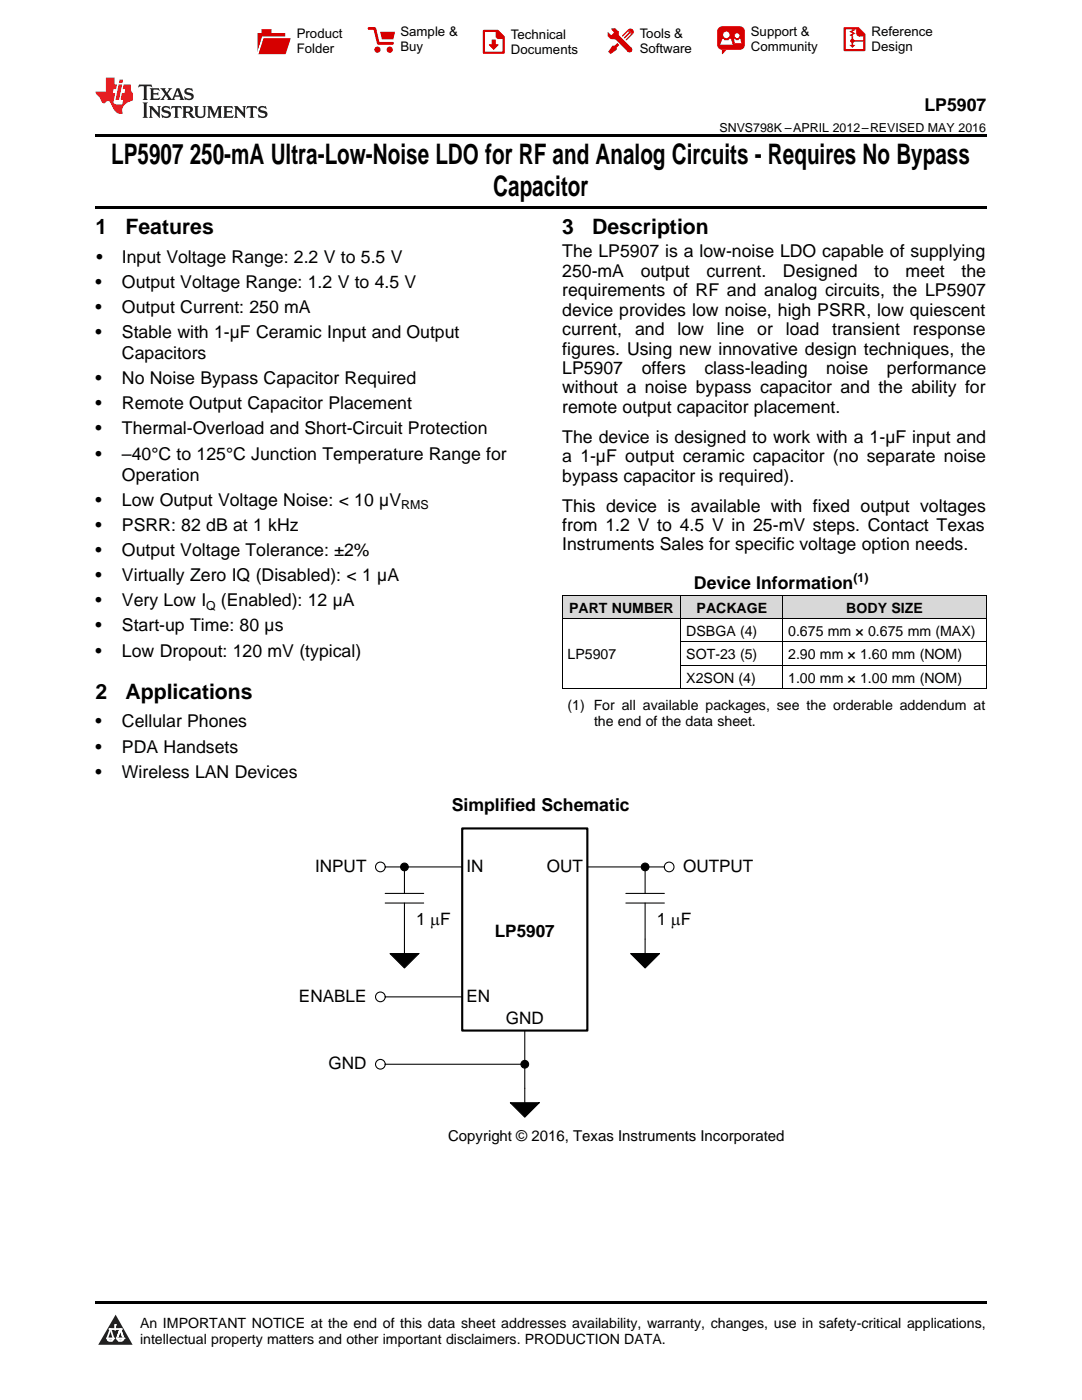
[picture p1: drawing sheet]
<svg xmlns="http://www.w3.org/2000/svg" width="216mm" height="279mm" viewBox="0 0 216 279" stroke-linecap="round" stroke-linejoin="round" font-family="sans-serif">
<defs><g id="words">
<g font-size="5.6">
<text x="22.2" y="32.8">LP5907</text>
<text x="37.9" y="32.8">250-mA Ultra-Low-Noise LDO for RF and Analog Circuits - Requires No Bypass</text>
<text x="98.4" y="39.2">Capacitor</text>
</g>
<g font-size="4.2">
<text x="19" y="46.7">1</text>
<text x="25" y="46.7">Features</text>
<text x="112.2" y="46.7">3</text>
<text x="118.2" y="46.7">Description</text>
<text x="19" y="139.5">2</text>
<text x="25" y="139.5">Applications</text>
</g>
<g font-size="3.5">
<text x="184.5" y="22.2">LP5907</text>
<text x="19.2" y="52.4">•</text>
<text x="24.3" y="52.4">Input Voltage Range: 2.2 V to 5.5 V</text>
<text x="112.2" y="51.4">The LP5907 is a low-noise LDO capable of supplying</text>
<text x="19" y="57.4">•</text>
<text x="24.3" y="57.4">Output Voltage Range: 1.2 V to 4.5 V</text>
<text x="112.2" y="55.2">250-mA</text>
<text x="112.2" y="59.1">requirements of RF and analog circuits, the LP5907</text>
<text x="127.8" y="55.2">output</text>
<text x="141" y="55.2">current.</text>
<text x="156.2" y="55.2">Designed</text>
<text x="174.4" y="55.2">to</text>
<text x="180.7" y="55.2">meet</text>
<text x="191.9" y="55.2">the</text>
<text x="19" y="62.4">•</text>
<text x="24.3" y="62.4">Output Current: 250 mA</text>
<text x="112.2" y="63">device provides low noise, high PSRR, low quiescent</text>
<text x="19" y="67.5">•</text>
<text x="24.3" y="67.5">Stable with 1-µF Ceramic Input and Output</text>
<text x="24.3" y="71.7">Capacitors</text>
<text x="112.2" y="66.9">current,</text>
<text x="112.2" y="70.8">figures. Using new innovative design techniques, the</text>
<text x="126.7" y="66.9">and</text>
<text x="135.2" y="66.9">low</text>
<text x="143" y="66.9">line</text>
<text x="151.1" y="66.9">or</text>
<text x="156.8" y="66.9">load</text>
<text x="166.1" y="66.9">transient</text>
<text x="182.2" y="66.9">response</text>
<text x="19" y="76.7">•</text>
<text x="24.3" y="76.7">No Noise Bypass Capacitor Required</text>
<text x="112.2" y="74.6">LP5907</text>
<text x="128" y="74.6">offers</text>
<text x="140.6" y="74.6">class-leading</text>
<text x="164.9" y="74.6">noise</text>
<text x="177" y="74.6">performance</text>
<text x="19" y="81.7">•</text>
<text x="24.3" y="81.7">Remote Output Capacitor Placement</text>
<text x="112.2" y="78.5">without a noise bypass capacitor and the ability for</text>
<text x="112.2" y="82.4">remote output capacitor placement.</text>
<text x="19" y="86.7">•</text>
<text x="24.3" y="86.7">Thermal-Overload and Short-Circuit Protection</text>
<text x="112.2" y="88.4">The device is designed to work with a 1-µF input and</text>
<text x="19" y="91.7">•</text>
<text x="24.3" y="91.7">–40°C to 125°C Junction Temperature Range for</text>
<text x="24.3" y="96">Operation</text>
<text x="112.2" y="92.3">a 1-µF output ceramic capacitor (no separate noise</text>
<text x="19" y="101">•</text>
<text x="24.3" y="101">Low Output Voltage Noise: &lt; 10 µV</text>
<text x="112.2" y="96.1">bypass capacitor is required).</text>
<text x="19" y="106">•</text>
<text x="24.3" y="106">PSRR: 82 dB at 1 kHz</text>
<text x="112.2" y="102.1">This device is available with fixed output voltages</text>
<text x="112.2" y="106">from 1.2 V to 4.5 V in 25-mV steps. Contact Texas</text>
<text x="19" y="111">•</text>
<text x="24.3" y="111">Output Voltage Tolerance: ±2%</text>
<text x="112.2" y="109.9">Instruments Sales for specific voltage option needs.</text>
<text x="19" y="116">•</text>
<text x="24.3" y="116">Virtually Zero IQ (Disabled): &lt; 1 µA</text>
<text x="138.5" y="117.6">Device Information</text>
<text x="19" y="121">•</text>
<text x="24.3" y="121">Very Low I</text>
<text x="44.1" y="121">(Enabled): 12 µA</text>
<text x="19" y="126">•</text>
<text x="19" y="131">•</text>
<text x="24.3" y="126">Start-up Time: 80 µs</text>
<text x="24.3" y="131">Low Dropout: 120 mV (typical)</text>
<text x="19" y="145.2">•</text>
<text x="24.3" y="145.2">Cellular Phones</text>
<text x="19" y="150.2">•</text>
<text x="19" y="155.2">•</text>
<text x="24.3" y="150.2">PDA Handsets</text>
<text x="24.3" y="155.2">Wireless LAN Devices</text>
<text x="90.1" y="161.9">Simplified Schematic</text>
</g>
<g font-size="3.4">
<text x="62.9" y="174">INPUT</text>
<text x="93.1" y="174">IN</text>
<text x="109.1" y="174">OUT</text>
<text x="136.3" y="174">OUTPUT</text>
<text x="83" y="184.6">1 PF</text>
<text x="131" y="184.6">1 PF</text>
<text x="98.7" y="187">LP5907</text>
<text x="59.6" y="200">ENABLE</text>
<text x="93.1" y="200">EN</text>
<text x="100.9" y="204.3">GND</text>
<text x="65.5" y="213.4">GND</text>
</g>
<text font-size="3" x="89.4" y="227.8">Copyright © 2016, Texas Instruments Incorporated</text>
<g font-size="2.8">
<text x="113.6" y="122.2">PART NUMBER</text>
<text x="139" y="122.2">PACKAGE</text>
<text x="168.9" y="122.2">BODY SIZE</text>
<text x="113.2" y="131.6">LP5907</text>
<text x="136.9" y="126.9">DSBGA (4)</text>
<text x="136.9" y="131.6">SOT-23 (5)</text>
<text x="157.3" y="126.9">0.675 mm × 0.675 mm (MAX)</text>
<text x="157.3" y="131.6">2.90 mm × 1.60 mm (NOM)</text>
<text x="136.9" y="136.2">X2SON (4)</text>
<text x="157.3" y="136.2">1.00 mm × 1.00 mm (NOM)</text>
<text x="113.2" y="141.7">(1) For all available packages, see the orderable addendum at</text>
<text x="118.5" y="144.9">the end of the data sheet.</text>
<text x="27.9" y="265">An IMPORTANT NOTICE at the end of this data sheet addresses availability, warranty, changes, use in safety-critical applications,</text>
<text x="27.9" y="268.2">intellectual property matters and other important disclaimers. PRODUCTION DATA.</text>
</g>
<g font-size="2.6">
<text x="59.2" y="7.6">Product</text>
<text x="59.2" y="10.6">Folder</text>
<text x="79.9" y="7.3">Sample &amp;</text>
<text x="79.9" y="10.2">Buy</text>
<text x="102" y="7.8">Technical</text>
<text x="102" y="10.8">Documents</text>
<text x="127.6" y="7.6">Tools &amp;</text>
<text x="127.6" y="10.6">Software</text>
<text x="149.8" y="7.2">Support &amp;</text>
<text x="149.8" y="10.2">Community</text>
<text x="173.9" y="7.3">Reference</text>
<text x="173.9" y="10.2">Design</text>
</g>
<g font-size="2.5">
<text x="143.6" y="26.3">SNVS798K –APRIL 2012–REVISED MAY 2016</text>
<text x="80" y="101.7">RMS</text>
<text x="170.3" y="116.2">(1)</text>
<text x="41.1" y="121.7">Q</text>
</g>
</g></defs>
<g fill="#d8d8d8">
<path d="M112.2 118.9h23.7v4.6h-23.7z"/>
<path d="M135.9 118.9h20.3v4.6h-20.3z"/>
<path d="M156.2 118.9h40.6v4.6h-40.6z"/>
</g>
<path d="M23.1 262.4l3.4 6h-6.9z" fill="#231f20"/>
<path d="M21.4 267.1h1.2l-.3 .5h-.3a.55 .55 0 0 1-.6-.5z" fill-rule="evenodd" fill="#fff"/>
<path d="M21.4 267.1h1.2l-.3 .5h-.3a.55 .55 0 0 1-.6-.5z" fill="none" stroke="#231f20" stroke-width=".34"/>
<path d="M21.4 267.1l1.2 .1-.3 .4h-.5z" fill="none" stroke="#fff" stroke-width=".34"/>
<path d="M23 265.3h.1" fill="none" stroke="#fff" stroke-width=".34"/>
<path d="M23 264.4v.9z" fill="#fff"/>
<path d="M23 264.4v.9z" fill="none" stroke="#fff" stroke-width=".34"/>
<circle cx="23" cy="264.4" r=".17" fill="#fff"/>
<path d="M21.9 265.2h.1" fill="none" stroke="#fff" stroke-width=".34"/>
<path d="M21.9 265.2h2.3z" fill="#fff"/>
<path d="M21.9 265.2h2.3z" fill="none" stroke="#fff" stroke-width=".34"/>
<circle cx="24.2" cy="265.2" r=".17" fill="#fff"/>
<path d="M23.3 267.1h.1" fill="none" stroke="#fff" stroke-width=".34"/>
<path d="M24 265.2l-.7 1.9z" fill="#fff"/>
<path d="M24 265.2l-.7 1.9z" fill="none" stroke="#fff" stroke-width=".34"/>
<path d="M24 265.2l.7 1.9z" fill="#fff"/>
<path d="M24 265.2l.7 1.9z" fill="none" stroke="#fff" stroke-width=".34"/>
<path d="M24.6 267.1h.1" fill="none" stroke="#fff" stroke-width=".34"/>
<circle cx="21.4" cy="267.1" r=".17" fill="#fff"/>
<path d="M22.1 265.2l-.7 1.9z" fill="#fff"/>
<path d="M22.1 265.2l-.7 1.9z" fill="none" stroke="#fff" stroke-width=".34"/>
<path d="M22.1 265.2l.5 1.9z" fill="#fff"/>
<path d="M22.1 265.2l.5 1.9z" fill="none" stroke="#fff" stroke-width=".34"/>
<circle cx="22.6" cy="267.1" r=".17" fill="#fff"/>
<path d="M23.4 267.1h1.3a.65 .65 0 0 1-.7 .5 .65 .65 0 0 1-.6-.5z" fill-rule="evenodd" fill="#fff"/>
<path d="M23.4 267.1h1.3a.65 .65 0 0 1-.7 .5 .65 .65 0 0 1-.6-.5z" fill="none" stroke="#231f20" stroke-width=".34"/>
<path d="M23.4 267.1h1.3l-.4 .5h-.6z" fill="none" stroke="#fff" stroke-width=".34"/>
<path d="M23.3 267.1h.1" fill="none" stroke="#fff" stroke-width=".34"/>
<circle cx="24.7" cy="267.1" r=".17" fill="#fff"/>
<path d="M19 26.8h177.8v.6h-177.8zM19 41.2h177.8v.5h-177.8zM19 259.7h177.8v.5h-177.8z" fill="#000"/>
<g fill="none" stroke="#000" stroke-width=".21">
<path d="M76.9 178.3h7.6M76.9 173h15.3M80.7 173v5.3M117.2 173h15.4M124.9 178.3h7.7M128.7 173v5.3M76.9 180.2h7.6M76.9 198.9h15.3M77.8 190.3h5.8l-2.9 2.9zM80.7 180.2v10.1M124.9 180.2h7.7M125.8 190.3h5.8l-2.9 2.9z"/>
<path d="M128.7 180.2v10.1M76.9 212.4h27.8M104.7 205.7v14.4M101.8 220.1h5.8l-2.9 2.9z"/>
<circle cx="75.9" cy="173" r=".97"/>
<circle cx="80.7" cy="173" r=".77"/>
<circle cx="128.7" cy="173" r=".77"/>
<circle cx="133.5" cy="173" r=".97"/>
<circle cx="75.9" cy="198.9" r=".97"/>
<circle cx="75.9" cy="212.4" r=".97"/>
<circle cx="104.7" cy="212.4" r=".77"/>
</g>
<path d="M92.2 165.3h25v40.4h-25z" fill="none" stroke="#000" stroke-width=".43"/>
<g fill="#000">
<path d="M77.8 190.3h5.8l-2.9 2.9zM125.8 190.3h5.8l-2.9 2.9zM101.8 220.1h5.8l-2.9 2.9z"/>
<circle cx="80.7" cy="173" r=".77"/>
<circle cx="128.7" cy="173" r=".77"/>
<circle cx="104.7" cy="212.4" r=".77"/>
</g>
<path d="M112.2 118.8h84.6M112.2 118.9v18.6M135.8 118.9v18.6M156.2 118.9v18.6M196.8 118.9v18.6M112.2 137.4h84.6M112.2 123.5h84.6M135.9 132.8h60.9M135.9 128.1h60.9" fill="none" stroke="#000" stroke-width=".2"/>
<path d="M27.7 16.9l-.1 .6 .6-.3h.5v.2v2.2l-.2 .4h1l-.2-.4v-2.2v-.2h.5l.6 .3-.2-.6zM29.9 17.6l.2 .4v1.6l-.2 .4h1.9l.1-.6a1.09 1.09 0 0 1-1.3 .1v-.6h.6l.4 .2v-.7l-.2 .2h-.8v-.6l.2-.1a1.01 1.01 0 0 1 1 .3l-.1-.6zM32 17.6l.9 1.2-1 1.2h.9l-.2-.3 .5-.7 .5 .7-.3 .3h1.7l-.2-.3 .1-.4h1l.1 .4-.2 .3h1l-.3-.4-.7-2h-.5l-1 2.2-.8-1.1 .9-1.1h-.9l.2 .2-.4 .7-.4-.7 .2-.2zM35.4 18l.4 1h-.8zM37 17.7a.66 .66 0 0 0-.2 .8 .66 .66 0 0 0 .6 .4l.7 .2 .1 .2a.8 .8 0 0 1-.7 .4 .8 .8 0 0 1-.7-.5l.1 .8 .2-.2a.94 .94 0 0 0 1.1 .1 .94 .94 0 0 0 .4-.9 1.48 1.48 0 0 0-1.3-.6v-.4a1.1 1.1 0 0 1 1.2 .2l-.2-.6-.2 .1-.5-.1zM28.5 20.4l.2 .4v2.3l-.2 .4h1l-.2-.4v-2.3l.2-.4zM29.7 21.2l.2 .4v1.5l-.2 .4h.8l-.3-.4 .1-1.3 1.6 1.8v-2l.2-.4h-.7l.2 .2v1.1l-1.2-1.3zM32.5 21.3a.66 .66 0 0 0-.2 .8 .66 .66 0 0 0 .6 .4l.6 .2 .2 .2a.8 .8 0 0 1-.8 .4 .8 .8 0 0 1-.7-.5l.2 .7 .2-.1a.94 .94 0 0 0 1 .1 .94 .94 0 0 0 .5-1 1.47 1.47 0 0 0-1.3-.6l-.1-.3a1.1 1.1 0 0 1 1.3 .2l-.2-.6-.2 .1-.5-.2zM34.3 21.2l-.2 .6a.64 .64 0 0 1 .8-.3v1.6l-.2 .4h1l-.3-.4 .1-1.6a.66 .66 0 0 1 .8 .3l-.2-.6zM36.3 21.2l.3 .4v1.5l-.3 .4h1l-.2-.2v-.7h.5l.1 .1a.8 .8 0 0 0 1.2 .7l-1-1a.62 .62 0 0 0 .6-.5 .62 .62 0 0 0-.6-.7zM37.1 21.5h.1a.48 .48 0 0 1 .6 0 .48 .48 0 0 1 .1 .6l-.2 .1-.6 .1zM38.7 21.2l.2 .2a2.29 2.29 0 0 0 .4 2 1.05 1.05 0 0 0 1.7-.7v-1.3l.2-.2h-.8l.2 .4v1.1a.61 .61 0 0 1-.6 .6 .61 .61 0 0 1-.6-.6v-1.1l.3-.4zM41.3 21.2l.3 .4v1.5l-.3 .4h.8l-.2-.4v-1.4l.8 1.9 .9-1.9v1.4l-.2 .4h.9l-.2-.4v-1.5l.2-.4h-.8l-.7 1.5-.6-1.5zM44.5 21.2l.2 .4v1.5l-.2 .4h1.9l.2-.6a1.1 1.1 0 0 1-1.4 .2v-.7h.6l.4 .2v-.6l-.2 .1-.8 .1v-.6l.2-.1a1.02 1.02 0 0 1 1.1 .2l-.2-.5zM46.7 21.2l.2 .4v1.5l-.2 .4h.8l-.3-.4 .1-1.3 1.6 1.8v-2l.2-.4h-.7l.2 .2v1.1l-1.2-1.3zM49.3 21.2l-.1 .6a.64 .64 0 0 1 .8-.3v1.6l-.3 .4h1l-.2-.4v-1.6a.66 .66 0 0 1 .8 .3l-.1-.6zM51.7 21.3a.66 .66 0 0 0-.2 .7 .66 .66 0 0 0 .7 .5l.6 .2 .1 .2a.8 .8 0 0 1-.7 .4 .8 .8 0 0 1-.7-.5l.1 .7 .2-.1a.94 .94 0 0 0 1.1 .1 .94 .94 0 0 0 .4-1 1.48 1.48 0 0 0-1.2-.6l-.1-.3a1.1 1.1 0 0 1 1.2 .2l-.2-.6-.1 .1-.6-.2z" fill="#231f20"/>
<path d="M21.1 15.5v2.8h-2v.4l.9 .9a.96 .96 0 0 0 1 1 .59 .59 0 0 1 .5-.4 .59 .59 0 0 1 .5 .3l.4 .8a1.61 1.61 0 0 0 2.1 1.3 1.63 1.63 0 0 1 1.1-2.2l.9-.3v-1.5a1.6 1.6 0 0 1-.4-1.7h-1.4l-.2 .9h.5l-.2 .8h-.5l-.2 1v.3h.5l-.2 .9h-.7a.74 .74 0 0 1-1-.6l.3-1.6h-.5l.2-.8h.5l.1-.9h-.4v-1.4zM23.7 16.9l-.7 3h.8l.6-3zM23.8 15.9l-.1 .7h.7l.2-.7z" fill="#ee1d23"/>
<g fill="#d60000">
<path d="M52.2 5.8h2v.8h2.7v4.2h-5.5v-4.2h.8z" fill-rule="evenodd"/>
<path d="M52.5 7.5h5.6l-1.1 3.3h-5.6z" fill-rule="evenodd"/>
</g>
<path d="M52.4 7.4h5.7v.1h-5.6l-1.1 3.3z" fill-rule="evenodd" fill="#fff"/>
<path d="M52.4 7.4h5.7v.1h-5.6l-1.1 3.3z" fill="none" stroke="#fff" stroke-width=".2"/>
<path d="M73.6 5.7h1.2l.7 2.9h2.8" fill="none" stroke="#d60000" stroke-width=".55"/>
<g fill="#d60000">
<path d="M75.9 6.3h2.9l-.3 1.6h-2.3z" fill-rule="evenodd"/>
<circle cx="75.3" cy="9.9" r=".62"/>
<circle cx="77.8" cy="9.9" r=".62"/>
</g>
<path d="M96.6 6.2h2.7l1.2 1.2v3.1h-3.9z" fill="none" stroke="#d60000" stroke-width=".44"/>
<g fill="#d60000">
<path d="M98.1 7.9h.8v1h.6l-1 1.1-.9-1v-.1h.5z" fill-rule="evenodd"/>
<path d="M98.9 6.2h.4l1.2 1.2v.4h-1.2l-.4-.4z" fill-rule="evenodd"/>
<path d="M122 5.7h.8l.6 .6 .1 .7 2.5 2.5-.7 .8-2.4-2.3-1.1-.2-.6-.6v-.8l.8 .6 .4-.4v-.2l-.4-.5z" fill-rule="evenodd"/>
<path d="M122.2 9.1h.5l.5-.5 .4 .4-.5 .5-.1 .4-1.2 .9-.4-.5z" fill-rule="evenodd"/>
<path d="M125.3 5.9a.67 .67 0 0 1 1 0 .67 .67 0 0 1 0 .9z" fill-rule="evenodd"/>
<path d="M125.3 5.9l1 .9-1.2 1.2h-.2v-.2l.9-.9 .1-.2h-.2l-1 1h-.2v-.2l1-1v-.2h-.2l-1 1h-.2v-.2z" fill-rule="evenodd"/>
<circle cx="125.6" cy="9.9" r=".54"/>
</g>
<path d="M123.4 6.3l-.1 .7" fill="none" stroke="#d60000" stroke-width=".2"/>
<g fill="#d60000">
<path d="M143.4 5.5l.7-.2h3.6a.95 .95 0 0 1 .9 .9v2.8a.95 .95 0 0 1-.9 .9h-3.6a.95 .95 0 0 1-1-.9v-2.8z" fill-rule="evenodd"/>
<path d="M144 9.9h1l-.8 .9h-.2z" fill-rule="evenodd"/>
</g>
<g fill="#fff">
<path d="M146.6 8.6h1.3z"/>
<path d="M144.1 7.8h.3l.1 .2h.8l.2-.2h.3l.4 1.1h-2.5z" fill-rule="evenodd"/>
<path d="M146.5 7.8h.2l.2 .2h.5l.1-.2h.2l.2 .8h-1.3z" fill-rule="evenodd"/>
<circle cx="144.9" cy="6.9" r=".65"/>
<circle cx="147.1" cy="7.1" r=".48"/>
</g>
<path d="M168.5 5.6h2.7l1.3 1.3v3.1h-4z" fill="none" stroke="#d60000" stroke-width=".44"/>
<path d="M170.1 7.3v1.8M170.1 8.1h2.3" fill="none" stroke="#d60000" stroke-width=".3"/>
<g fill="#d60000">
<path d="M170.9 5.6h.3l1.3 1.3v.4h-1.1l-.5-.6z" fill-rule="evenodd"/>
<circle cx="170.1" cy="8.1" r=".42"/>
<circle cx="171.4" cy="6.7" r=".55"/>
</g>
<g fill="#d60000">
<path d="M169.5 9h1.2l-.6 .5z"/>
<path d="M169.8 5.8h.6l.3 .2-.6 .3 .6 .4-.7 .3 .2 .3h-.2l-.5-.3 .6-.3-.6-.4 .6-.3z"/>
</g>
<use href="#words"/>
</svg>
